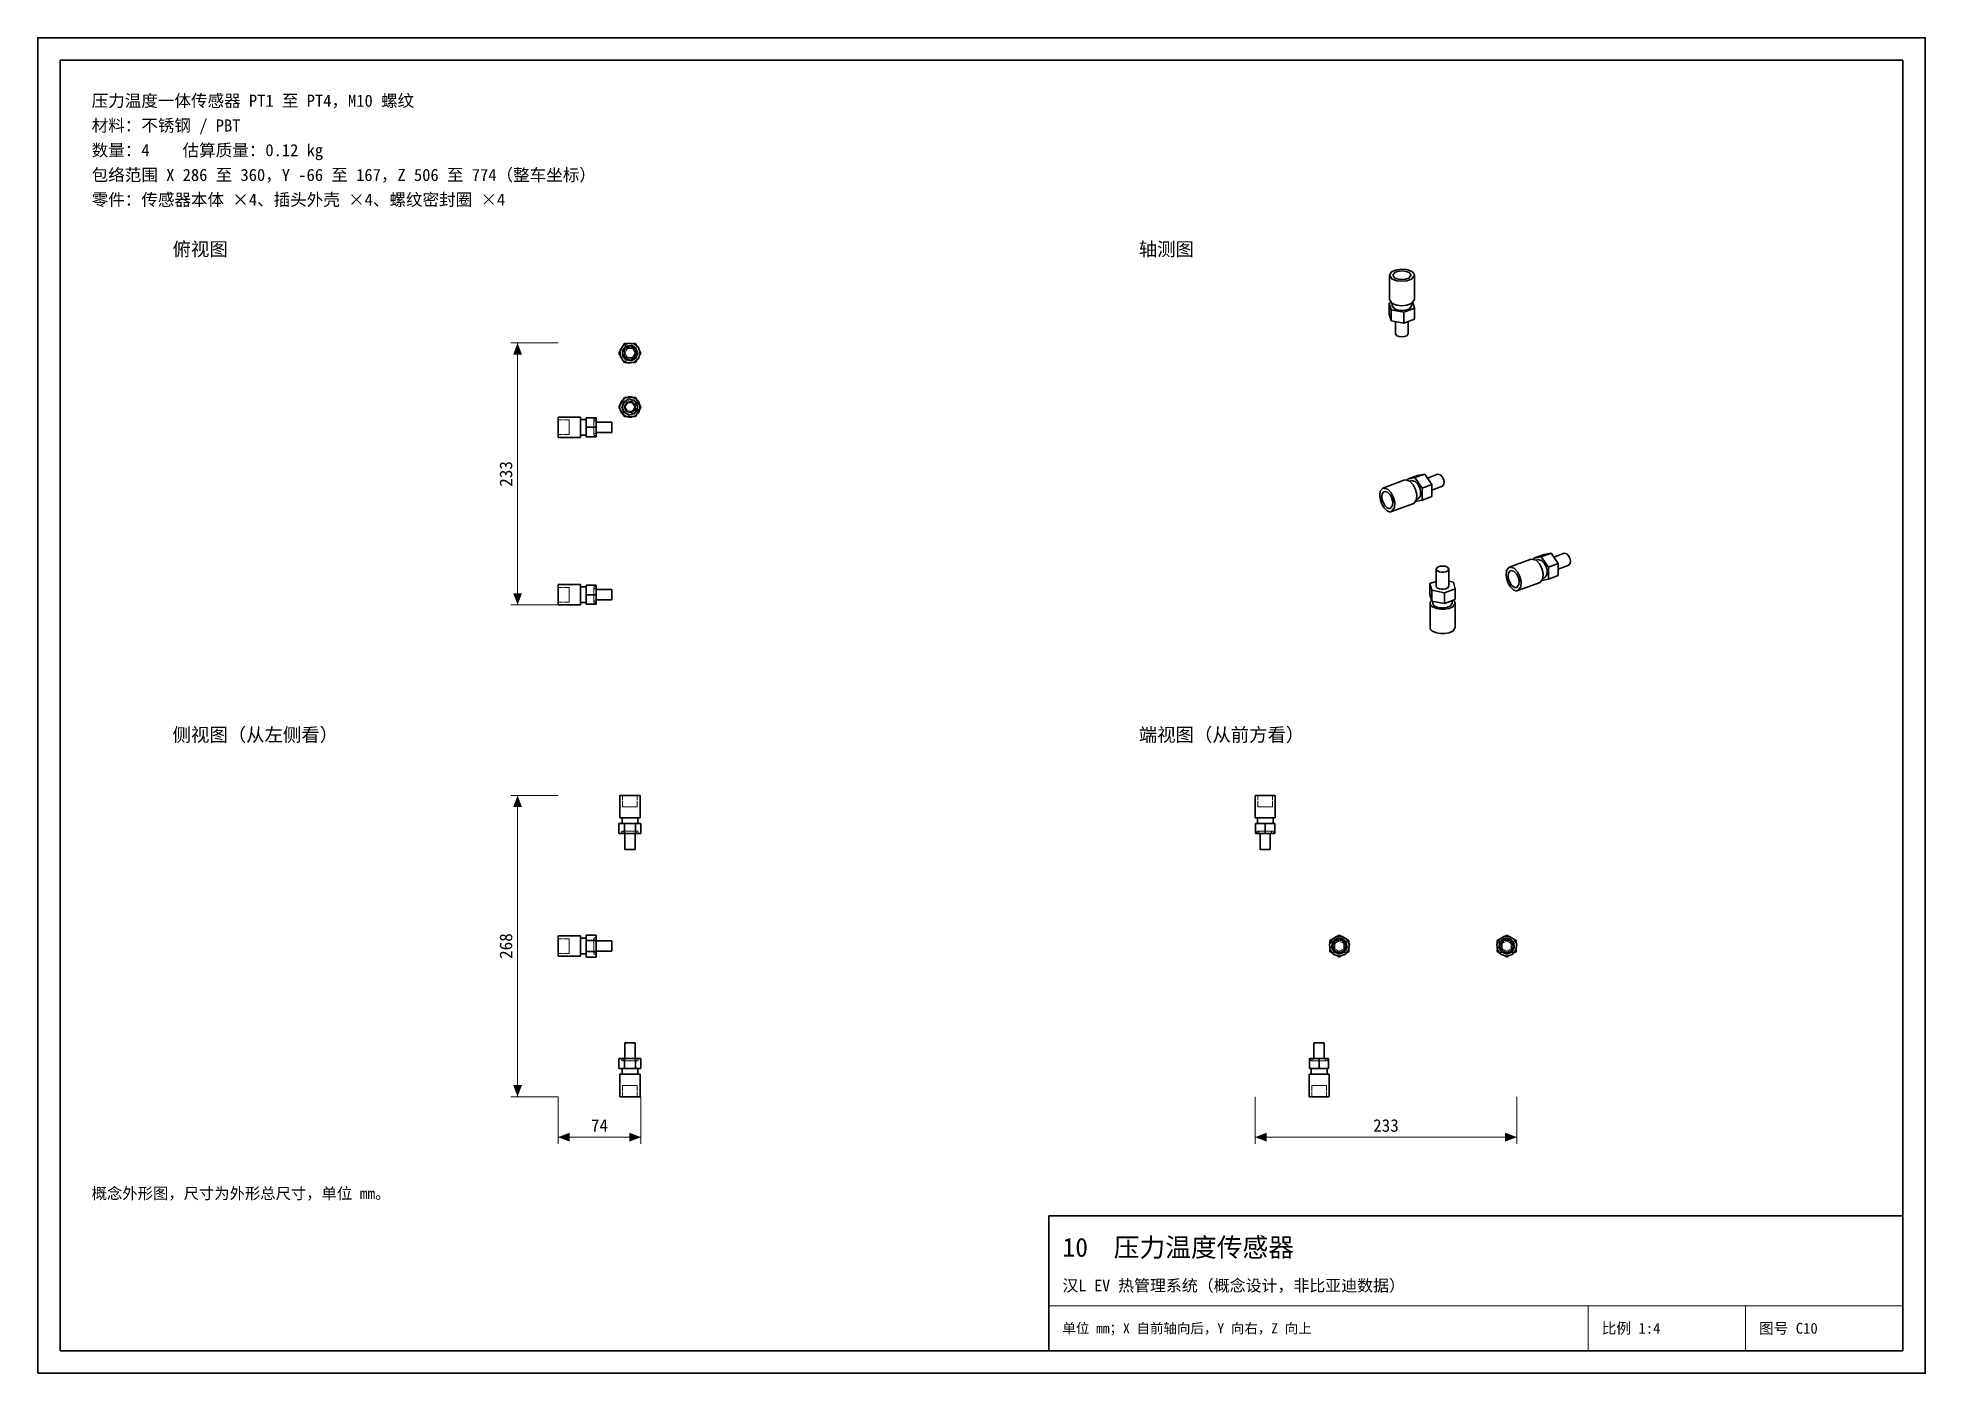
# Model space of a CAD drawing. Header units: millimetres. Extents: x 0 to 420, y 0 to 297.
import ezdxf
from ezdxf.enums import TextEntityAlignment as Align

# ---------------------------------------------------------------- set-up
doc = ezdxf.new("R2010")
doc.units = ezdxf.units.MM
doc.linetypes.add('DASHED', pattern=[1.524, 1.27, -0.254])
for name, color, linetype, lineweight, true_color in [('DIM', 7, 'Continuous', 18, 0x1e5aa0), ('FRAME', 7, 'Continuous', 35, 0x3c3c3c), ('HIDDEN', 7, 'DASHED', 13, 0x969696), ('OUTLINE', 7, 'Continuous', 35, 0x141414), ('TEXT', 7, 'Continuous', 18, 0x141414), ('THIN', 7, 'Continuous', 13, 0x6e6e6e)]:
    doc.layers.add(name, color=color, linetype=linetype, lineweight=lineweight, true_color=true_color)
doc.styles.add('ZH', font='simsun.ttc')

msp = doc.modelspace()

# ---------------------------------------------------------------- texts
at = {"layer": 'DIM', "style": 'ZH'}
for s, p in [('233', (104.17, 200)), ('268', (104.17, 95))]:
    msp.add_text(s, height=2.8, rotation=90, dxfattribs=at).set_placement(p, align=Align.MIDDLE_CENTER)
for s, p in [('74', (125, 55.1)), ('233', (300, 55.1))]:
    msp.add_text(s, height=2.8, dxfattribs=at).set_placement(p, align=Align.MIDDLE_CENTER)
at = {"layer": 'TEXT', "style": 'ZH'}
for s, height, p in [('压力温度一体传感器 PT1 至 PT4，M10 螺纹', 2.7, (12, 283)), ('材料：不锈钢 / PBT', 2.7, (12, 277.5)), ('数量：4    估算质量：0.12 kg', 2.7, (12, 272)), ('包络范围 X 286 至 360，Y -66 至 167，Z 506 至 774（整车坐标）', 2.7, (12, 266.5)), ('零件：传感器本体 ×4、插头外壳 ×4、螺纹密封圈 ×4', 2.7, (12, 261)), ('俯视图', 3, (30, 250)), ('轴测图', 3, (245, 250)), ('侧视图（从左侧看）', 3, (30, 142)), ('端视图（从前方看）', 3, (245, 142)), ('概念外形图，尺寸为外形总尺寸，单位 mm。', 2.5, (12, 40)), ('10  压力温度传感器', 4.2, (228, 28)), ('汉L EV 热管理系统（概念设计，非比亚迪数据）', 2.6, (228, 19.5)), ('单位 mm；X 自前轴向后，Y 向右，Z 向上', 2.2, (228, 10)), ('比例 1:4', 2.4, (348, 10)), ('图号 C10', 2.4, (383, 10))]:
    msp.add_text(s, height=height, dxfattribs=at).set_placement(p, align=Align.MIDDLE_LEFT)

# ---------------------------------------------------------------- hatches: boundary and pattern name
at = {"layer": 'DIM'}
for points in [[(106.77, 229.12), (105.79, 226.53), (107.76, 226.53)], [(106.77, 170.88), (107.76, 173.47), (105.79, 173.47)], [(106.77, 128.5), (105.79, 125.9), (107.76, 125.9)], [(106.77, 61.5), (107.76, 64.1), (105.79, 64.1)], [(115.77, 52.5), (118.37, 51.51), (118.37, 53.49)], [(134.23, 52.5), (131.63, 53.49), (131.63, 51.51)], [(270.88, 52.5), (273.48, 51.51), (273.48, 53.49)], [(329.12, 52.5), (326.52, 53.49), (326.52, 51.51)]]:
    msp.add_hatch(color=7, dxfattribs=at).paths.add_polyline_path(points)

# ---------------------------------------------------------------- linework, layer by layer
for points in [[(115.77, 229.12), (105.27, 229.12)], [(106.77, 170.88), (106.77, 229.12)], [(115.77, 170.88), (105.27, 170.88)], [(115.77, 128.5), (105.27, 128.5)], [(106.77, 61.5), (106.77, 128.5)], [(115.77, 61.5), (105.27, 61.5)], [(115.77, 61.5), (115.77, 51)], [(134.23, 61.5), (134.23, 51)], [(270.88, 61.5), (270.88, 51)], [(329.12, 61.5), (329.12, 51)], [(115.77, 52.5), (134.23, 52.5)], [(270.88, 52.5), (329.12, 52.5)]]:
    msp.add_lwpolyline(points, dxfattribs=at)
at = {"layer": 'FRAME'}
for points in [[(0, 0), (420, 0), (420, 297), (0, 297)], [(5, 5), (415, 5), (415, 292), (5, 292)], [(225, 5), (415, 5), (415, 35), (225, 35)]]:
    msp.add_lwpolyline(points, close=True, dxfattribs=at)
at = {"layer": 'HIDDEN'}
for points in [[(130.55, 229), (129.32, 226.88)], [(129.32, 226.88), (130.55, 224.75)], [(130.3, 228.58), (129.56, 227.3)], [(134.02, 226.88), (133.67, 228.09), (132.71, 228.92), (131.45, 229.1), (130.3, 228.58), (129.61, 227.51), (129.61, 226.24), (130.3, 225.17), (131.45, 224.65), (132.71, 224.83), (133.67, 225.66), (134.02, 226.88)], [(133.62, 226.88), (133.19, 228.06), (132.09, 228.7), (130.85, 228.48), (130.03, 227.51), (130.03, 226.24), (130.85, 225.27), (132.09, 225.05), (133.19, 225.69), (133.62, 226.88)], [(133.52, 226.88), (133.11, 228), (132.08, 228.6), (130.9, 228.39), (130.13, 227.47), (130.13, 226.28), (130.9, 225.36), (132.08, 225.15), (133.11, 225.75), (133.52, 226.88)], [(133.52, 226.88), (133.11, 228), (132.08, 228.6), (130.9, 228.39), (130.13, 227.47), (130.13, 226.28), (130.9, 225.36), (132.08, 225.15), (133.11, 225.75), (133.52, 226.88)], [(133.4, 226.88), (132.92, 228.02), (131.77, 228.5), (130.62, 228.02), (130.15, 226.88), (130.62, 225.73), (131.77, 225.25), (132.92, 225.73), (133.4, 226.88)], [(133, 229), (130.55, 229)], [(133.12, 226.88), (132.61, 225.82), (131.47, 225.56), (130.56, 226.29), (130.56, 227.46), (131.47, 228.19), (132.61, 227.93), (133.12, 226.88)], [(132.92, 226.88), (132.35, 227.87), (131.2, 227.87), (130.62, 226.88), (131.2, 225.88), (132.35, 225.88), (132.92, 226.88)], [(132.92, 226.88), (132.35, 227.87), (131.2, 227.87), (130.62, 226.88), (131.2, 225.88), (132.35, 225.88), (132.92, 226.88)], [(132.51, 229), (131.03, 229)], [(134.23, 226.88), (133, 229)], [(133, 224.75), (134.23, 226.88)], [(133.98, 227.3), (133.24, 228.58)], [(129.56, 226.45), (130.3, 225.17)], [(130.55, 224.75), (133, 224.75)], [(131.03, 224.75), (132.51, 224.75)], [(133.24, 225.17), (133.98, 226.45)], [(129.32, 214.88), (130.55, 217)], [(130.55, 212.75), (129.32, 214.88)], [(129.52, 214.88), (129.88, 216.09), (130.84, 216.92), (132.09, 217.1), (133.25, 216.58), (133.93, 215.51), (133.93, 214.24), (133.25, 213.17), (132.09, 212.65), (130.84, 212.83), (129.88, 213.66), (129.52, 214.88)], [(129.52, 214.88), (129.52, 214.95), (129.53, 215.02), (129.53, 215.09), (129.54, 215.16), (129.55, 215.23), (129.56, 215.3)], [(129.56, 214.45), (129.55, 214.52), (129.54, 214.59), (129.53, 214.66), (129.53, 214.73), (129.52, 214.8), (129.52, 214.88)], [(129.92, 214.88), (130.36, 216.06), (131.45, 216.7), (132.7, 216.48), (133.51, 215.51), (133.51, 214.24), (132.7, 213.27), (131.45, 213.05), (130.36, 213.69), (129.92, 214.88)], [(130.02, 214.88), (130.43, 216), (131.47, 216.6), (132.65, 216.39), (133.42, 215.47), (133.42, 214.28), (132.65, 213.36), (131.47, 213.15), (130.43, 213.75), (130.02, 214.88)], [(130.02, 214.88), (130.43, 216), (131.47, 216.6), (132.65, 216.39), (133.42, 215.47), (133.42, 214.28), (132.65, 213.36), (131.47, 213.15), (130.43, 213.75), (130.02, 214.88)], [(130.15, 214.88), (130.62, 216.02), (131.77, 216.5), (132.92, 216.02), (133.4, 214.88), (132.92, 213.73), (131.77, 213.25), (130.62, 213.73), (130.15, 214.88)], [(130.15, 214.88), (130.62, 216.02), (131.77, 216.5), (132.92, 216.02), (133.4, 214.88), (132.92, 213.73), (131.77, 213.25), (130.62, 213.73), (130.15, 214.88)], [(130.3, 216.58), (130.41, 216.67), (130.53, 216.75), (130.65, 216.82), (130.77, 216.89), (130.9, 216.95), (131.03, 217)], [(130.42, 214.88), (130.93, 213.82), (132.07, 213.56), (132.99, 214.29), (132.99, 215.46), (132.07, 216.19), (130.93, 215.93), (130.42, 214.88)], [(130.55, 217), (133, 217)], [(130.62, 214.88), (131.2, 215.87), (132.35, 215.87), (132.92, 214.88), (132.35, 213.88), (131.2, 213.88), (130.62, 214.88)], [(132.51, 217), (132.64, 216.95), (132.77, 216.89), (132.9, 216.82), (133.02, 216.75), (133.13, 216.67), (133.24, 216.58)], [(133, 217), (134.23, 214.88)], [(134.23, 214.88), (133, 212.75)], [(133.98, 215.3), (134.01, 215.16), (134.02, 215.02), (134.02, 214.88), (134.02, 214.73), (134.01, 214.59), (133.98, 214.45)], [(115.77, 212.62), (115.77, 212.25), (115.77, 211.88), (115.77, 211.5), (115.77, 211.12), (115.77, 210.75), (115.77, 210.37)], [(115.77, 208.75), (115.77, 209.29), (115.77, 209.83), (115.77, 210.37), (115.77, 210.92), (115.77, 211.46), (115.77, 212)], [(115.77, 212), (115.77, 211.73), (115.77, 211.46), (115.77, 211.19), (115.77, 210.92), (115.77, 210.65), (115.77, 210.37)], [(118.27, 212), (115.77, 212)], [(115.77, 210.37), (115.77, 210), (115.77, 209.62), (115.77, 209.25), (115.77, 208.88), (115.77, 208.5), (115.77, 208.12)], [(115.77, 210.37), (115.77, 210.1), (115.77, 209.83), (115.77, 209.56), (115.77, 209.29), (115.77, 209.02), (115.77, 208.75)], [(118.27, 208.75), (118.27, 209.29), (118.27, 209.83), (118.27, 210.37), (118.27, 210.92), (118.27, 211.46), (118.27, 212)], [(118.27, 212), (118.27, 211.73), (118.27, 211.46), (118.27, 211.19), (118.27, 210.92), (118.27, 210.65), (118.27, 210.37)], [(118.27, 210.37), (118.27, 210.1), (118.27, 209.83), (118.27, 209.56), (118.27, 209.29), (118.27, 209.02), (118.27, 208.75)], [(120.77, 212.62), (120.77, 212.25), (120.77, 211.88), (120.77, 211.5), (120.77, 211.12), (120.77, 210.75), (120.77, 210.37)], [(120.77, 208.62), (120.77, 209.21), (120.77, 209.79), (120.77, 210.37), (120.77, 210.96), (120.77, 211.54), (120.77, 212.12)], [(120.77, 212.12), (120.77, 211.83), (120.77, 211.54), (120.77, 211.25), (120.77, 210.96), (120.77, 210.67), (120.77, 210.37)], [(120.77, 210.37), (120.77, 210.08), (120.77, 209.79), (120.77, 209.5), (120.77, 209.21), (120.77, 208.92), (120.77, 208.62)], [(120.77, 210.37), (120.77, 210), (120.77, 209.62), (120.77, 209.25), (120.77, 208.88), (120.77, 208.5), (120.77, 208.12)], [(124.27, 212.5), (122.02, 212.5)], [(122.02, 212.5), (122.02, 210.37)], [(122.02, 208.62), (122.02, 209.21), (122.02, 209.79), (122.02, 210.37), (122.02, 210.96), (122.02, 211.54), (122.02, 212.12)], [(122.02, 212.12), (122.02, 211.83), (122.02, 211.54), (122.02, 211.25), (122.02, 210.96), (122.02, 210.67), (122.02, 210.37)], [(124.27, 210.37), (122.02, 210.37)], [(122.02, 210.37), (122.02, 208.25)], [(122.02, 210.37), (122.02, 210.08), (122.02, 209.79), (122.02, 209.5), (122.02, 209.21), (122.02, 208.92), (122.02, 208.62)], [(123.97, 212.22), (123.91, 212.22), (123.85, 212.19), (123.8, 212.15), (123.76, 212.1), (123.73, 212.04), (123.72, 211.97)], [(123.72, 210.37), (123.72, 210.64), (123.72, 210.91), (123.72, 211.18), (123.72, 211.44), (123.72, 211.71), (123.72, 211.97)], [(123.72, 211.97), (123.72, 211.44), (123.72, 210.91), (123.72, 210.37), (123.72, 209.84), (123.72, 209.31), (123.72, 208.77)], [(124.22, 211.97), (124.19, 211.85), (124.1, 211.76), (123.97, 211.72), (123.85, 211.76), (123.76, 211.85), (123.72, 211.97)], [(123.72, 210.37), (123.72, 210.11), (123.72, 209.84), (123.72, 209.57), (123.72, 209.31), (123.72, 209.04), (123.72, 208.77)], [(123.97, 212.22), (124.04, 212.22), (124.1, 212.19), (124.15, 212.15), (124.19, 212.1), (124.21, 212.04), (124.22, 211.97)], [(124.22, 210.37), (124.22, 210.64), (124.22, 210.91), (124.22, 211.18), (124.22, 211.44), (124.22, 211.71), (124.22, 211.97)], [(124.22, 208.77), (124.22, 209.31), (124.22, 209.84), (124.22, 210.37), (124.22, 210.91), (124.22, 211.44), (124.22, 211.97)], [(124.22, 208.77), (124.22, 209.04), (124.22, 209.31), (124.22, 209.57), (124.22, 209.84), (124.22, 210.11), (124.22, 210.37)], [(124.27, 212.5), (124.27, 210.37)], [(124.27, 209.22), (124.27, 209.61), (124.27, 209.99), (124.27, 210.37), (124.27, 210.76), (124.27, 211.14), (124.27, 211.53)], [(124.27, 211.53), (124.27, 211.33), (124.27, 211.14), (124.27, 210.95), (124.27, 210.76), (124.27, 210.57), (124.27, 210.37)], [(124.27, 210.37), (124.27, 208.25)], [(124.27, 210.37), (124.27, 210.18), (124.27, 209.99), (124.27, 209.8), (124.27, 209.61), (124.27, 209.42), (124.27, 209.22)], [(127.77, 211.53), (127.77, 211.33), (127.77, 211.14), (127.77, 210.95), (127.77, 210.76), (127.77, 210.57), (127.77, 210.37)], [(127.77, 210.37), (127.77, 210.18), (127.77, 209.99), (127.77, 209.8), (127.77, 209.61), (127.77, 209.42), (127.77, 209.22)], [(131.03, 212.75), (130.9, 212.8), (130.77, 212.86), (130.65, 212.93), (130.53, 213), (130.41, 213.08), (130.3, 213.17)], [(133, 212.75), (130.55, 212.75)], [(133.24, 213.17), (133.13, 213.08), (133.02, 213), (132.9, 212.93), (132.77, 212.86), (132.64, 212.8), (132.51, 212.75)], [(118.27, 208.75), (115.77, 208.75)], [(124.27, 208.25), (122.02, 208.25)], [(123.72, 208.77), (123.76, 208.9), (123.85, 208.99), (123.97, 209.02), (124.1, 208.99), (124.19, 208.9), (124.22, 208.77)], [(123.72, 208.77), (123.73, 208.71), (123.76, 208.65), (123.8, 208.6), (123.85, 208.56), (123.91, 208.53), (123.97, 208.53)], [(123.97, 208.53), (124.04, 208.53), (124.1, 208.56), (124.15, 208.6), (124.19, 208.65), (124.21, 208.71), (124.22, 208.77)], [(115.77, 175.38), (115.77, 175), (115.77, 174.62), (115.77, 174.25), (115.77, 173.88), (115.77, 173.5), (115.77, 173.12)], [(115.77, 171.5), (115.77, 172.04), (115.77, 172.58), (115.77, 173.12), (115.77, 173.67), (115.77, 174.21), (115.77, 174.75)], [(115.77, 174.75), (115.77, 174.48), (115.77, 174.21), (115.77, 173.94), (115.77, 173.67), (115.77, 173.4), (115.77, 173.12)], [(118.27, 174.75), (115.77, 174.75)], [(115.77, 173.12), (115.77, 172.75), (115.77, 172.38), (115.77, 172), (115.77, 171.62), (115.77, 171.25), (115.77, 170.88)], [(115.77, 173.12), (115.77, 172.85), (115.77, 172.58), (115.77, 172.31), (115.77, 172.04), (115.77, 171.77), (115.77, 171.5)], [(118.27, 171.5), (118.27, 172.04), (118.27, 172.58), (118.27, 173.12), (118.27, 173.67), (118.27, 174.21), (118.27, 174.75)], [(118.27, 174.75), (118.27, 174.48), (118.27, 174.21), (118.27, 173.94), (118.27, 173.67), (118.27, 173.4), (118.27, 173.12)], [(118.27, 173.12), (118.27, 172.85), (118.27, 172.58), (118.27, 172.31), (118.27, 172.04), (118.27, 171.77), (118.27, 171.5)], [(120.77, 175.38), (120.77, 175), (120.77, 174.62), (120.77, 174.25), (120.77, 173.88), (120.77, 173.5), (120.77, 173.12)], [(120.77, 171.38), (120.77, 171.96), (120.77, 172.54), (120.77, 173.12), (120.77, 173.71), (120.77, 174.29), (120.77, 174.88)], [(120.77, 174.88), (120.77, 174.58), (120.77, 174.29), (120.77, 174), (120.77, 173.71), (120.77, 173.42), (120.77, 173.12)], [(120.77, 173.12), (120.77, 172.83), (120.77, 172.54), (120.77, 172.25), (120.77, 171.96), (120.77, 171.67), (120.77, 171.38)], [(120.77, 173.12), (120.77, 172.75), (120.77, 172.38), (120.77, 172), (120.77, 171.62), (120.77, 171.25), (120.77, 170.88)], [(124.27, 175.25), (122.02, 175.25)], [(122.02, 175.25), (122.02, 173.12)], [(122.02, 171.38), (122.02, 171.96), (122.02, 172.54), (122.02, 173.12), (122.02, 173.71), (122.02, 174.29), (122.02, 174.88)], [(122.02, 174.88), (122.02, 174.58), (122.02, 174.29), (122.02, 174), (122.02, 173.71), (122.02, 173.42), (122.02, 173.12)], [(124.27, 173.12), (122.02, 173.12)], [(122.02, 173.12), (122.02, 171)], [(122.02, 173.12), (122.02, 172.83), (122.02, 172.54), (122.02, 172.25), (122.02, 171.96), (122.02, 171.67), (122.02, 171.38)], [(123.97, 174.97), (123.91, 174.97), (123.85, 174.94), (123.8, 174.9), (123.76, 174.85), (123.73, 174.79), (123.72, 174.72)], [(123.72, 173.12), (123.72, 173.39), (123.72, 173.66), (123.72, 173.93), (123.72, 174.19), (123.72, 174.46), (123.72, 174.72)], [(123.72, 174.72), (123.72, 174.19), (123.72, 173.66), (123.72, 173.12), (123.72, 172.59), (123.72, 172.06), (123.72, 171.52)], [(124.22, 174.72), (124.19, 174.6), (124.1, 174.51), (123.97, 174.47), (123.85, 174.51), (123.76, 174.6), (123.72, 174.72)], [(123.72, 173.12), (123.72, 172.86), (123.72, 172.59), (123.72, 172.32), (123.72, 172.06), (123.72, 171.79), (123.72, 171.52)], [(123.97, 174.97), (124.04, 174.97), (124.1, 174.94), (124.15, 174.9), (124.19, 174.85), (124.21, 174.79), (124.22, 174.72)], [(124.22, 173.12), (124.22, 173.39), (124.22, 173.66), (124.22, 173.93), (124.22, 174.19), (124.22, 174.46), (124.22, 174.72)], [(124.22, 171.52), (124.22, 172.06), (124.22, 172.59), (124.22, 173.12), (124.22, 173.66), (124.22, 174.19), (124.22, 174.72)], [(124.22, 171.52), (124.22, 171.79), (124.22, 172.06), (124.22, 172.32), (124.22, 172.59), (124.22, 172.86), (124.22, 173.12)], [(124.27, 175.25), (124.27, 173.12)], [(124.27, 171.97), (124.27, 172.36), (124.27, 172.74), (124.27, 173.12), (124.27, 173.51), (124.27, 173.89), (124.27, 174.28)], [(124.27, 174.28), (124.27, 174.08), (124.27, 173.89), (124.27, 173.7), (124.27, 173.51), (124.27, 173.32), (124.27, 173.12)], [(124.27, 173.12), (124.27, 171)], [(124.27, 173.12), (124.27, 172.93), (124.27, 172.74), (124.27, 172.55), (124.27, 172.36), (124.27, 172.17), (124.27, 171.97)], [(127.77, 174.28), (127.77, 174.08), (127.77, 173.89), (127.77, 173.7), (127.77, 173.51), (127.77, 173.32), (127.77, 173.12)], [(127.77, 173.12), (127.77, 172.93), (127.77, 172.74), (127.77, 172.55), (127.77, 172.36), (127.77, 172.17), (127.77, 171.97)], [(118.27, 171.5), (115.77, 171.5)], [(124.27, 171), (122.02, 171)], [(123.72, 171.52), (123.76, 171.65), (123.85, 171.74), (123.97, 171.77), (124.1, 171.74), (124.19, 171.65), (124.22, 171.52)], [(123.72, 171.52), (123.73, 171.46), (123.76, 171.4), (123.8, 171.35), (123.85, 171.31), (123.91, 171.28), (123.97, 171.28)], [(123.97, 171.28), (124.04, 171.28), (124.1, 171.31), (124.15, 171.35), (124.19, 171.4), (124.21, 171.46), (124.22, 171.52)], [(134.02, 128.5), (133.27, 128.5), (132.52, 128.5), (131.77, 128.5), (131.02, 128.5), (130.27, 128.5), (129.52, 128.5)], [(133.4, 128.5), (132.86, 128.5), (132.31, 128.5), (131.77, 128.5), (131.23, 128.5), (130.69, 128.5), (130.15, 128.5)], [(130.15, 128.5), (130.69, 128.5), (131.23, 128.5), (131.77, 128.5), (132.31, 128.5), (132.86, 128.5), (133.4, 128.5)], [(130.15, 126), (130.15, 128.5)], [(133.4, 126), (132.86, 126), (132.31, 126), (131.77, 126), (131.23, 126), (130.69, 126), (130.15, 126)], [(130.15, 126), (130.69, 126), (131.23, 126), (131.77, 126), (132.31, 126), (132.86, 126), (133.4, 126)], [(133.4, 126), (133.4, 128.5)], [(273.12, 128.5), (272.75, 128.5), (272.38, 128.5), (272, 128.5), (271.62, 128.5), (271.25, 128.5), (270.88, 128.5)], [(273.12, 128.5), (272.85, 128.5), (272.58, 128.5), (272.31, 128.5), (272.04, 128.5), (271.77, 128.5), (271.5, 128.5)], [(271.5, 128.5), (272.04, 128.5), (272.58, 128.5), (273.12, 128.5), (273.67, 128.5), (274.21, 128.5), (274.75, 128.5)], [(271.5, 126), (271.5, 128.5)], [(273.12, 126), (272.85, 126), (272.58, 126), (272.31, 126), (272.04, 126), (271.77, 126), (271.5, 126)], [(271.5, 126), (272.04, 126), (272.58, 126), (273.12, 126), (273.67, 126), (274.21, 126), (274.75, 126)], [(275.38, 128.5), (275, 128.5), (274.62, 128.5), (274.25, 128.5), (273.88, 128.5), (273.5, 128.5), (273.12, 128.5)], [(274.75, 128.5), (274.48, 128.5), (274.21, 128.5), (273.94, 128.5), (273.67, 128.5), (273.4, 128.5), (273.12, 128.5)], [(274.75, 126), (274.48, 126), (274.21, 126), (273.94, 126), (273.67, 126), (273.4, 126), (273.12, 126)], [(274.75, 126), (274.75, 128.5)], [(130.55, 122.25), (129.32, 122.25)], [(134.02, 123.5), (133.27, 123.5), (132.52, 123.5), (131.77, 123.5), (131.02, 123.5), (130.27, 123.5), (129.52, 123.5)], [(133.52, 123.5), (132.94, 123.5), (132.36, 123.5), (131.77, 123.5), (131.19, 123.5), (130.61, 123.5), (130.02, 123.5)], [(130.02, 123.5), (130.61, 123.5), (131.19, 123.5), (131.77, 123.5), (132.36, 123.5), (132.94, 123.5), (133.52, 123.5)], [(133.52, 122.25), (132.94, 122.25), (132.36, 122.25), (131.77, 122.25), (131.19, 122.25), (130.61, 122.25), (130.02, 122.25)], [(130.02, 122.25), (130.61, 122.25), (131.19, 122.25), (131.77, 122.25), (132.36, 122.25), (132.94, 122.25), (133.52, 122.25)], [(130.55, 120), (130.55, 122.25)], [(133, 122.25), (130.55, 122.25)], [(133, 120), (133, 122.25)], [(134.23, 122.25), (133, 122.25)], [(273.12, 123.5), (272.75, 123.5), (272.38, 123.5), (272, 123.5), (271.62, 123.5), (271.25, 123.5), (270.88, 123.5)], [(271, 120), (271, 122.25)], [(273.12, 122.25), (271, 122.25)], [(273.12, 123.5), (272.83, 123.5), (272.54, 123.5), (272.25, 123.5), (271.96, 123.5), (271.67, 123.5), (271.38, 123.5)], [(271.38, 123.5), (271.96, 123.5), (272.54, 123.5), (273.12, 123.5), (273.71, 123.5), (274.29, 123.5), (274.88, 123.5)], [(273.12, 122.25), (272.83, 122.25), (272.54, 122.25), (272.25, 122.25), (271.96, 122.25), (271.67, 122.25), (271.38, 122.25)], [(271.38, 122.25), (271.96, 122.25), (272.54, 122.25), (273.12, 122.25), (273.71, 122.25), (274.29, 122.25), (274.88, 122.25)], [(274.88, 123.5), (274.58, 123.5), (274.29, 123.5), (274, 123.5), (273.71, 123.5), (273.42, 123.5), (273.12, 123.5)], [(275.38, 123.5), (275, 123.5), (274.62, 123.5), (274.25, 123.5), (273.88, 123.5), (273.5, 123.5), (273.12, 123.5)], [(273.12, 120), (273.12, 122.25)], [(275.25, 122.25), (273.12, 122.25)], [(274.88, 122.25), (274.58, 122.25), (274.29, 122.25), (274, 122.25), (273.71, 122.25), (273.42, 122.25), (273.12, 122.25)], [(275.25, 120), (275.25, 122.25)], [(130.55, 120), (129.32, 120)], [(130.17, 120.55), (130.11, 120.54), (130.05, 120.52), (130, 120.48), (129.96, 120.42), (129.93, 120.36), (129.92, 120.3)], [(129.92, 120.3), (129.93, 120.24), (129.96, 120.17), (130, 120.12), (130.05, 120.08), (130.11, 120.06), (130.17, 120.05)], [(133.37, 120.55), (132.84, 120.55), (132.31, 120.55), (131.77, 120.55), (131.24, 120.55), (130.71, 120.55), (130.17, 120.55)], [(133.37, 120.55), (132.84, 120.55), (132.31, 120.55), (131.77, 120.55), (131.24, 120.55), (130.71, 120.55), (130.17, 120.55)], [(130.17, 120.55), (130.3, 120.52), (130.39, 120.42), (130.42, 120.3), (130.39, 120.17), (130.3, 120.08), (130.17, 120.05)], [(130.17, 120.05), (130.71, 120.05), (131.24, 120.05), (131.77, 120.05), (132.31, 120.05), (132.84, 120.05), (133.37, 120.05)], [(130.17, 120.05), (130.71, 120.05), (131.24, 120.05), (131.77, 120.05), (132.31, 120.05), (132.84, 120.05), (133.37, 120.05)], [(133, 120), (130.55, 120)], [(132.92, 120), (132.54, 120), (132.16, 120), (131.77, 120), (131.39, 120), (131.01, 120), (130.62, 120)], [(130.62, 120), (131.01, 120), (131.39, 120), (131.77, 120), (132.16, 120), (132.54, 120), (132.92, 120)], [(134.23, 120), (133, 120)], [(133.62, 120.3), (133.5, 120.52), (133.25, 120.52), (133.12, 120.3), (133.25, 120.08), (133.5, 120.08), (133.62, 120.3)], [(273.12, 120), (271, 120)], [(271.52, 120.55), (271.46, 120.54), (271.4, 120.52), (271.35, 120.48), (271.31, 120.42), (271.28, 120.36), (271.27, 120.3)], [(271.27, 120.3), (271.28, 120.24), (271.31, 120.17), (271.35, 120.12), (271.4, 120.08), (271.46, 120.06), (271.52, 120.05)], [(273.12, 120.55), (272.86, 120.55), (272.59, 120.55), (272.32, 120.55), (272.06, 120.55), (271.79, 120.55), (271.52, 120.55)], [(274.73, 120.55), (274.19, 120.55), (273.66, 120.55), (273.12, 120.55), (272.59, 120.55), (272.06, 120.55), (271.52, 120.55)], [(271.52, 120.55), (271.65, 120.52), (271.74, 120.42), (271.77, 120.3), (271.74, 120.17), (271.65, 120.08), (271.52, 120.05)], [(271.52, 120.05), (271.79, 120.05), (272.06, 120.05), (272.32, 120.05), (272.59, 120.05), (272.86, 120.05), (273.12, 120.05)], [(271.52, 120.05), (272.06, 120.05), (272.59, 120.05), (273.12, 120.05), (273.66, 120.05), (274.19, 120.05), (274.73, 120.05)], [(273.12, 120), (272.93, 120), (272.74, 120), (272.55, 120), (272.36, 120), (272.17, 120), (271.98, 120)], [(271.98, 120), (272.36, 120), (272.74, 120), (273.12, 120), (273.51, 120), (273.89, 120), (274.27, 120)], [(273.12, 120.55), (273.39, 120.55), (273.66, 120.55), (273.93, 120.55), (274.19, 120.55), (274.46, 120.55), (274.73, 120.55)], [(273.12, 120.05), (273.39, 120.05), (273.66, 120.05), (273.93, 120.05), (274.19, 120.05), (274.46, 120.05), (274.73, 120.05)], [(275.25, 120), (273.12, 120)], [(274.27, 120), (274.08, 120), (273.89, 120), (273.7, 120), (273.51, 120), (273.32, 120), (273.12, 120)], [(274.73, 120.05), (274.6, 120.08), (274.51, 120.17), (274.47, 120.3), (274.51, 120.42), (274.6, 120.52), (274.73, 120.55)], [(274.98, 120.3), (274.97, 120.36), (274.94, 120.42), (274.9, 120.48), (274.85, 120.52), (274.79, 120.54), (274.73, 120.55)], [(274.98, 120.3), (274.97, 120.24), (274.94, 120.17), (274.9, 120.12), (274.85, 120.08), (274.79, 120.06), (274.73, 120.05)], [(132.92, 116.5), (132.54, 116.5), (132.16, 116.5), (131.77, 116.5), (131.39, 116.5), (131.01, 116.5), (130.62, 116.5)], [(273.12, 116.5), (272.93, 116.5), (272.74, 116.5), (272.55, 116.5), (272.36, 116.5), (272.17, 116.5), (271.98, 116.5)], [(274.27, 116.5), (274.08, 116.5), (273.89, 116.5), (273.7, 116.5), (273.51, 116.5), (273.32, 116.5), (273.12, 116.5)], [(115.77, 97.25), (115.77, 96.5), (115.77, 95.75), (115.77, 95), (115.77, 94.25), (115.77, 93.5), (115.77, 92.75)], [(115.77, 92.75), (115.77, 93.5), (115.77, 94.25), (115.77, 95), (115.77, 95.75), (115.77, 96.5), (115.77, 97.25)], [(115.77, 97.25), (115.77, 96.5), (115.77, 95.75), (115.77, 95), (115.77, 94.25), (115.77, 93.5), (115.77, 92.75)], [(120.77, 97.25), (115.77, 97.25)], [(115.77, 93.38), (115.77, 93.92), (115.77, 94.46), (115.77, 95), (115.77, 95.54), (115.77, 96.08), (115.77, 96.62)], [(115.77, 96.62), (115.77, 96.08), (115.77, 95.54), (115.77, 95), (115.77, 94.46), (115.77, 93.92), (115.77, 93.38)], [(115.77, 93.38), (115.77, 93.92), (115.77, 94.46), (115.77, 95), (115.77, 95.54), (115.77, 96.08), (115.77, 96.62)], [(115.77, 96.62), (115.77, 96.08), (115.77, 95.54), (115.77, 95), (115.77, 94.46), (115.77, 93.92), (115.77, 93.38)], [(118.27, 96.62), (115.77, 96.62)], [(118.27, 96.62), (115.77, 96.62)], [(118.27, 93.38), (118.27, 93.92), (118.27, 94.46), (118.27, 95), (118.27, 95.54), (118.27, 96.08), (118.27, 96.62)], [(118.27, 96.62), (118.27, 96.08), (118.27, 95.54), (118.27, 95), (118.27, 94.46), (118.27, 93.92), (118.27, 93.38)], [(118.27, 93.38), (118.27, 93.92), (118.27, 94.46), (118.27, 95), (118.27, 95.54), (118.27, 96.08), (118.27, 96.62)], [(118.27, 96.62), (118.27, 96.08), (118.27, 95.54), (118.27, 95), (118.27, 94.46), (118.27, 93.92), (118.27, 93.38)], [(120.77, 97.25), (120.77, 96.5), (120.77, 95.75), (120.77, 95), (120.77, 94.25), (120.77, 93.5), (120.77, 92.75)], [(120.77, 92.75), (120.77, 93.5), (120.77, 94.25), (120.77, 95), (120.77, 95.75), (120.77, 96.5), (120.77, 97.25)], [(120.77, 97.25), (120.77, 96.5), (120.77, 95.75), (120.77, 95), (120.77, 94.25), (120.77, 93.5), (120.77, 92.75)], [(120.77, 93.25), (120.77, 93.83), (120.77, 94.42), (120.77, 95), (120.77, 95.58), (120.77, 96.17), (120.77, 96.75)], [(120.77, 96.75), (120.77, 96.17), (120.77, 95.58), (120.77, 95), (120.77, 94.42), (120.77, 93.83), (120.77, 93.25)], [(120.77, 93.25), (120.77, 93.83), (120.77, 94.42), (120.77, 95), (120.77, 95.58), (120.77, 96.17), (120.77, 96.75)], [(120.77, 96.75), (120.77, 96.17), (120.77, 95.58), (120.77, 95), (120.77, 94.42), (120.77, 93.83), (120.77, 93.25)], [(122.02, 96.75), (120.77, 96.75)], [(122.02, 97.45), (122.02, 96.23)], [(122.02, 96.23), (122.02, 97.45)], [(122.02, 97.45), (122.02, 96.23)], [(124.27, 97.45), (122.02, 97.45)], [(122.02, 93.25), (122.02, 93.83), (122.02, 94.42), (122.02, 95), (122.02, 95.58), (122.02, 96.17), (122.02, 96.75)], [(122.02, 96.75), (122.02, 96.17), (122.02, 95.58), (122.02, 95), (122.02, 94.42), (122.02, 93.83), (122.02, 93.25)], [(122.02, 93.25), (122.02, 93.83), (122.02, 94.42), (122.02, 95), (122.02, 95.58), (122.02, 96.17), (122.02, 96.75)], [(122.02, 96.75), (122.02, 96.17), (122.02, 95.58), (122.02, 95), (122.02, 94.42), (122.02, 93.83), (122.02, 93.25)], [(123.97, 96.85), (123.91, 96.84), (123.85, 96.82), (123.8, 96.78), (123.76, 96.72), (123.73, 96.66), (123.72, 96.6)], [(123.97, 96.85), (123.91, 96.84), (123.85, 96.82), (123.8, 96.78), (123.76, 96.72), (123.73, 96.66), (123.72, 96.6)], [(123.72, 96.6), (123.72, 96.07), (123.72, 95.53), (123.72, 95), (123.72, 94.47), (123.72, 93.93), (123.72, 93.4)], [(123.72, 96.6), (123.72, 96.07), (123.72, 95.53), (123.72, 95), (123.72, 94.47), (123.72, 93.93), (123.72, 93.4)], [(124.22, 96.6), (124.19, 96.47), (124.1, 96.38), (123.97, 96.35), (123.85, 96.38), (123.76, 96.47), (123.72, 96.6)], [(123.72, 96.6), (123.72, 96.07), (123.72, 95.53), (123.72, 95), (123.72, 94.47), (123.72, 93.93), (123.72, 93.4)], [(123.72, 96.6), (123.72, 96.07), (123.72, 95.53), (123.72, 95), (123.72, 94.47), (123.72, 93.93), (123.72, 93.4)], [(124.22, 96.6), (124.19, 96.47), (124.1, 96.38), (123.97, 96.35), (123.85, 96.38), (123.76, 96.47), (123.72, 96.6)], [(123.97, 96.85), (124.04, 96.84), (124.1, 96.82), (124.15, 96.78), (124.19, 96.72), (124.21, 96.66), (124.22, 96.6)], [(123.97, 96.85), (124.04, 96.84), (124.1, 96.82), (124.15, 96.78), (124.19, 96.72), (124.21, 96.66), (124.22, 96.6)], [(124.27, 97.45), (124.27, 96.23)], [(124.27, 96.23), (124.27, 97.45)], [(124.27, 97.45), (124.27, 96.23)], [(289.62, 92.75), (290.84, 93.11), (291.67, 94.07), (291.85, 95.32), (291.33, 96.47), (290.26, 97.16), (288.99, 97.16), (287.92, 96.47), (287.4, 95.32), (287.58, 94.07), (288.41, 93.11), (289.62, 92.75)], [(289.62, 97.45), (287.5, 96.23)], [(289.62, 93.15), (290.81, 93.58), (291.45, 94.68), (291.23, 95.92), (290.26, 96.74), (288.99, 96.74), (288.02, 95.92), (287.8, 94.68), (288.44, 93.58), (289.62, 93.15)], [(289.62, 93.25), (290.75, 93.66), (291.35, 94.7), (291.14, 95.88), (290.22, 96.64), (289.03, 96.64), (288.11, 95.88), (287.9, 94.7), (288.5, 93.66), (289.62, 93.25)], [(289.62, 93.25), (290.75, 93.66), (291.35, 94.7), (291.14, 95.88), (290.22, 96.64), (289.03, 96.64), (288.11, 95.88), (287.9, 94.7), (288.5, 93.66), (289.62, 93.25)], [(289.2, 97.21), (287.92, 96.47)], [(289.62, 93.38), (290.77, 93.85), (291.25, 95), (290.77, 96.15), (289.62, 96.62), (288.48, 96.15), (288, 95), (288.48, 93.85), (289.62, 93.38)], [(291.75, 96.23), (289.62, 97.45)], [(291.33, 96.47), (290.05, 97.21)], [(326.88, 92.75), (328.09, 93.11), (328.92, 94.07), (329.1, 95.32), (328.58, 96.47), (327.51, 97.16), (326.24, 97.16), (325.17, 96.47), (324.65, 95.32), (324.83, 94.07), (325.66, 93.11), (326.88, 92.75)], [(326.88, 97.45), (324.75, 96.23)], [(326.88, 93.15), (328.06, 93.58), (328.7, 94.68), (328.48, 95.92), (327.51, 96.74), (326.24, 96.74), (325.27, 95.92), (325.05, 94.68), (325.69, 93.58), (326.88, 93.15)], [(326.88, 93.25), (328, 93.66), (328.6, 94.7), (328.39, 95.88), (327.47, 96.64), (326.28, 96.64), (325.36, 95.88), (325.15, 94.7), (325.75, 93.66), (326.88, 93.25)], [(326.88, 93.25), (328, 93.66), (328.6, 94.7), (328.39, 95.88), (327.47, 96.64), (326.28, 96.64), (325.36, 95.88), (325.15, 94.7), (325.75, 93.66), (326.88, 93.25)], [(326.45, 97.21), (325.17, 96.47)], [(326.88, 93.38), (328.02, 93.85), (328.5, 95), (328.02, 96.15), (326.88, 96.62), (325.73, 96.15), (325.25, 95), (325.73, 93.85), (326.88, 93.38)], [(329, 96.23), (326.88, 97.45)], [(328.58, 96.47), (327.3, 97.21)], [(118.27, 93.38), (115.77, 93.38)], [(118.27, 93.38), (115.77, 93.38)], [(120.77, 92.75), (115.77, 92.75)], [(122.02, 93.25), (120.77, 93.25)], [(122.02, 96.23), (122.02, 93.77)], [(124.27, 96.23), (122.02, 96.23)], [(124.27, 96.23), (122.02, 96.23)], [(122.02, 93.77), (122.02, 96.23)], [(122.02, 96.23), (122.02, 93.77)], [(124.27, 96.23), (122.02, 96.23)], [(124.27, 93.77), (122.02, 93.77)], [(122.02, 93.77), (122.02, 92.55)], [(124.27, 93.77), (122.02, 93.77)], [(122.02, 92.55), (122.02, 93.77)], [(124.27, 93.77), (122.02, 93.77)], [(122.02, 93.77), (122.02, 92.55)], [(124.27, 92.55), (122.02, 92.55)], [(123.97, 93.15), (123.76, 93.28), (123.76, 93.53), (123.97, 93.65), (124.19, 93.53), (124.19, 93.28), (123.97, 93.15)], [(123.97, 93.15), (123.76, 93.28), (123.76, 93.53), (123.97, 93.65), (124.19, 93.53), (124.19, 93.28), (123.97, 93.15)], [(124.22, 93.4), (124.22, 93.93), (124.22, 94.47), (124.22, 95), (124.22, 95.53), (124.22, 96.07), (124.22, 96.6)], [(124.22, 93.4), (124.22, 93.93), (124.22, 94.47), (124.22, 95), (124.22, 95.53), (124.22, 96.07), (124.22, 96.6)], [(124.22, 93.4), (124.22, 93.93), (124.22, 94.47), (124.22, 95), (124.22, 95.53), (124.22, 96.07), (124.22, 96.6)], [(124.22, 93.4), (124.22, 93.93), (124.22, 94.47), (124.22, 95), (124.22, 95.53), (124.22, 96.07), (124.22, 96.6)], [(124.27, 96.23), (124.27, 93.77)], [(124.27, 93.77), (124.27, 96.23)], [(124.27, 96.23), (124.27, 93.77)], [(124.27, 93.85), (124.27, 94.23), (124.27, 94.62), (124.27, 95), (124.27, 95.38), (124.27, 95.77), (124.27, 96.15)], [(124.27, 96.15), (124.27, 95.77), (124.27, 95.38), (124.27, 95), (124.27, 94.62), (124.27, 94.23), (124.27, 93.85)], [(124.27, 93.85), (124.27, 94.23), (124.27, 94.62), (124.27, 95), (124.27, 95.38), (124.27, 95.77), (124.27, 96.15)], [(124.27, 96.15), (124.27, 95.77), (124.27, 95.38), (124.27, 95), (124.27, 94.62), (124.27, 94.23), (124.27, 93.85)], [(127.77, 96.15), (124.27, 96.15)], [(127.77, 93.85), (124.27, 93.85)], [(124.27, 93.77), (124.27, 92.55)], [(124.27, 92.55), (124.27, 93.77)], [(124.27, 93.77), (124.27, 92.55)], [(127.77, 96.15), (127.77, 95.77), (127.77, 95.38), (127.77, 95), (127.77, 94.62), (127.77, 94.23), (127.77, 93.85)], [(127.77, 93.85), (127.77, 94.23), (127.77, 94.62), (127.77, 95), (127.77, 95.38), (127.77, 95.77), (127.77, 96.15)], [(127.77, 96.15), (127.77, 95.77), (127.77, 95.38), (127.77, 95), (127.77, 94.62), (127.77, 94.23), (127.77, 93.85)], [(287.5, 96.23), (287.5, 93.77)], [(287.5, 95.74), (287.5, 94.26)], [(287.5, 93.77), (289.62, 92.55)], [(287.92, 93.53), (289.2, 92.79)], [(289.62, 93.65), (288.57, 94.16), (288.31, 95.3), (289.04, 96.22), (290.21, 96.22), (290.94, 95.3), (290.68, 94.16), (289.62, 93.65)], [(289.62, 93.85), (290.62, 94.42), (290.62, 95.58), (289.62, 96.15), (288.63, 95.58), (288.63, 94.42), (289.62, 93.85)], [(289.62, 93.85), (290.62, 94.42), (290.62, 95.58), (289.62, 96.15), (288.63, 95.58), (288.63, 94.42), (289.62, 93.85)], [(289.62, 92.55), (291.75, 93.77)], [(290.05, 92.79), (291.33, 93.53)], [(291.75, 93.77), (291.75, 96.23)], [(291.75, 94.26), (291.75, 95.74)], [(324.75, 96.23), (324.75, 93.77)], [(324.75, 95.74), (324.75, 94.26)], [(324.75, 93.77), (326.88, 92.55)], [(325.17, 93.53), (326.45, 92.79)], [(326.88, 93.65), (325.82, 94.16), (325.56, 95.3), (326.29, 96.22), (327.46, 96.22), (328.19, 95.3), (327.93, 94.16), (326.88, 93.65)], [(326.88, 93.85), (327.87, 94.42), (327.87, 95.58), (326.88, 96.15), (325.88, 95.58), (325.88, 94.42), (326.88, 93.85)], [(326.88, 93.85), (327.87, 94.42), (327.87, 95.58), (326.88, 96.15), (325.88, 95.58), (325.88, 94.42), (326.88, 93.85)], [(326.88, 92.55), (329, 93.77)], [(327.3, 92.79), (328.58, 93.53)], [(329, 93.77), (329, 96.23)], [(329, 94.26), (329, 95.74)], [(130.62, 73.5), (131.01, 73.5), (131.39, 73.5), (131.77, 73.5), (132.16, 73.5), (132.54, 73.5), (132.92, 73.5)], [(283.98, 73.5), (284.36, 73.5), (284.74, 73.5), (285.12, 73.5), (285.51, 73.5), (285.89, 73.5), (286.27, 73.5)], [(129.32, 70), (130.55, 70)], [(129.32, 67.75), (130.55, 67.75)], [(129.92, 69.7), (130.05, 69.48), (130.3, 69.48), (130.42, 69.7), (130.3, 69.92), (130.05, 69.92), (129.92, 69.7)], [(130.02, 67.75), (130.61, 67.75), (131.19, 67.75), (131.77, 67.75), (132.36, 67.75), (132.94, 67.75), (133.52, 67.75)], [(133.52, 67.75), (132.94, 67.75), (132.36, 67.75), (131.77, 67.75), (131.19, 67.75), (130.61, 67.75), (130.02, 67.75)], [(133.37, 69.95), (132.84, 69.95), (132.31, 69.95), (131.77, 69.95), (131.24, 69.95), (130.71, 69.95), (130.17, 69.95)], [(133.37, 69.95), (132.84, 69.95), (132.31, 69.95), (131.77, 69.95), (131.24, 69.95), (130.71, 69.95), (130.17, 69.95)], [(130.17, 69.45), (130.71, 69.45), (131.24, 69.45), (131.77, 69.45), (132.31, 69.45), (132.84, 69.45), (133.37, 69.45)], [(130.17, 69.45), (130.71, 69.45), (131.24, 69.45), (131.77, 69.45), (132.31, 69.45), (132.84, 69.45), (133.37, 69.45)], [(130.55, 70), (130.55, 67.75)], [(130.55, 70), (133, 70)], [(130.55, 67.75), (133, 67.75)], [(130.62, 70), (131.01, 70), (131.39, 70), (131.77, 70), (132.16, 70), (132.54, 70), (132.92, 70)], [(132.92, 70), (132.54, 70), (132.16, 70), (131.77, 70), (131.39, 70), (131.01, 70), (130.62, 70)], [(133, 70), (133, 67.75)], [(133, 70), (134.23, 70)], [(133, 67.75), (134.23, 67.75)], [(133.37, 69.45), (133.25, 69.48), (133.16, 69.57), (133.12, 69.7), (133.16, 69.82), (133.25, 69.92), (133.37, 69.95)], [(133.62, 69.7), (133.61, 69.76), (133.59, 69.82), (133.55, 69.88), (133.5, 69.92), (133.44, 69.94), (133.37, 69.95)], [(133.37, 69.45), (133.44, 69.46), (133.5, 69.48), (133.55, 69.52), (133.59, 69.57), (133.61, 69.64), (133.62, 69.7)], [(283, 70), (283, 67.75)], [(283, 70), (285.12, 70)], [(283, 67.75), (285.12, 67.75)], [(283.27, 69.7), (283.28, 69.76), (283.31, 69.82), (283.35, 69.88), (283.4, 69.92), (283.46, 69.94), (283.52, 69.95)], [(283.27, 69.7), (283.28, 69.64), (283.31, 69.57), (283.35, 69.52), (283.4, 69.48), (283.46, 69.46), (283.52, 69.45)], [(285.12, 67.75), (284.83, 67.75), (284.54, 67.75), (284.25, 67.75), (283.96, 67.75), (283.67, 67.75), (283.38, 67.75)], [(283.38, 67.75), (283.96, 67.75), (284.54, 67.75), (285.12, 67.75), (285.71, 67.75), (286.29, 67.75), (286.88, 67.75)], [(283.52, 69.95), (283.65, 69.92), (283.74, 69.82), (283.78, 69.7), (283.74, 69.57), (283.65, 69.48), (283.52, 69.45)], [(285.12, 69.95), (284.86, 69.95), (284.59, 69.95), (284.32, 69.95), (284.06, 69.95), (283.79, 69.95), (283.52, 69.95)], [(286.73, 69.95), (286.19, 69.95), (285.66, 69.95), (285.12, 69.95), (284.59, 69.95), (284.06, 69.95), (283.52, 69.95)], [(283.52, 69.45), (283.79, 69.45), (284.06, 69.45), (284.32, 69.45), (284.59, 69.45), (284.86, 69.45), (285.12, 69.45)], [(283.52, 69.45), (284.06, 69.45), (284.59, 69.45), (285.12, 69.45), (285.66, 69.45), (286.19, 69.45), (286.73, 69.45)], [(285.12, 70), (284.93, 70), (284.74, 70), (284.55, 70), (284.36, 70), (284.17, 70), (283.98, 70)], [(283.98, 70), (284.36, 70), (284.74, 70), (285.12, 70), (285.51, 70), (285.89, 70), (286.27, 70)], [(285.12, 70), (287.25, 70)], [(286.27, 70), (286.08, 70), (285.89, 70), (285.7, 70), (285.51, 70), (285.32, 70), (285.12, 70)], [(285.12, 70), (285.12, 67.75)], [(285.12, 69.95), (285.39, 69.95), (285.66, 69.95), (285.93, 69.95), (286.19, 69.95), (286.46, 69.95), (286.73, 69.95)], [(285.12, 69.45), (285.39, 69.45), (285.66, 69.45), (285.93, 69.45), (286.19, 69.45), (286.46, 69.45), (286.73, 69.45)], [(285.12, 67.75), (287.25, 67.75)], [(286.88, 67.75), (286.58, 67.75), (286.29, 67.75), (286, 67.75), (285.71, 67.75), (285.42, 67.75), (285.12, 67.75)], [(286.73, 69.45), (286.6, 69.48), (286.51, 69.57), (286.47, 69.7), (286.51, 69.82), (286.6, 69.92), (286.73, 69.95)], [(286.98, 69.7), (286.97, 69.76), (286.94, 69.82), (286.9, 69.88), (286.85, 69.92), (286.79, 69.94), (286.73, 69.95)], [(286.73, 69.45), (286.79, 69.46), (286.85, 69.48), (286.9, 69.52), (286.94, 69.57), (286.97, 69.64), (286.98, 69.7)], [(287.25, 70), (287.25, 67.75)], [(129.52, 66.5), (130.27, 66.5), (131.02, 66.5), (131.77, 66.5), (132.52, 66.5), (133.27, 66.5), (134.02, 66.5)], [(130.02, 66.5), (130.61, 66.5), (131.19, 66.5), (131.77, 66.5), (132.36, 66.5), (132.94, 66.5), (133.52, 66.5)], [(133.52, 66.5), (132.94, 66.5), (132.36, 66.5), (131.77, 66.5), (131.19, 66.5), (130.61, 66.5), (130.02, 66.5)], [(130.15, 64), (130.15, 61.5)], [(130.15, 64), (130.69, 64), (131.23, 64), (131.77, 64), (132.31, 64), (132.86, 64), (133.4, 64)], [(133.4, 64), (132.86, 64), (132.31, 64), (131.77, 64), (131.23, 64), (130.69, 64), (130.15, 64)], [(133.4, 64), (133.4, 61.5)], [(282.88, 66.5), (283.62, 66.5), (284.38, 66.5), (285.12, 66.5), (285.88, 66.5), (286.62, 66.5), (287.38, 66.5)], [(285.12, 66.5), (284.83, 66.5), (284.54, 66.5), (284.25, 66.5), (283.96, 66.5), (283.67, 66.5), (283.38, 66.5)], [(283.38, 66.5), (283.96, 66.5), (284.54, 66.5), (285.12, 66.5), (285.71, 66.5), (286.29, 66.5), (286.88, 66.5)], [(285.12, 64), (284.85, 64), (284.58, 64), (284.31, 64), (284.04, 64), (283.77, 64), (283.5, 64)], [(283.5, 64), (284.04, 64), (284.58, 64), (285.12, 64), (285.67, 64), (286.21, 64), (286.75, 64)], [(283.5, 64), (283.5, 61.5)], [(286.88, 66.5), (286.58, 66.5), (286.29, 66.5), (286, 66.5), (285.71, 66.5), (285.42, 66.5), (285.12, 66.5)], [(286.75, 64), (286.48, 64), (286.21, 64), (285.94, 64), (285.67, 64), (285.4, 64), (285.12, 64)], [(286.75, 64), (286.75, 61.5)], [(129.52, 61.5), (130.27, 61.5), (131.02, 61.5), (131.77, 61.5), (132.52, 61.5), (133.27, 61.5), (134.02, 61.5)], [(130.15, 61.5), (130.69, 61.5), (131.23, 61.5), (131.77, 61.5), (132.31, 61.5), (132.86, 61.5), (133.4, 61.5)], [(133.4, 61.5), (132.86, 61.5), (132.31, 61.5), (131.77, 61.5), (131.23, 61.5), (130.69, 61.5), (130.15, 61.5)], [(282.88, 61.5), (283.62, 61.5), (284.38, 61.5), (285.12, 61.5), (285.88, 61.5), (286.62, 61.5), (287.38, 61.5)], [(285.12, 61.5), (284.85, 61.5), (284.58, 61.5), (284.31, 61.5), (284.04, 61.5), (283.77, 61.5), (283.5, 61.5)], [(283.5, 61.5), (284.04, 61.5), (284.58, 61.5), (285.12, 61.5), (285.67, 61.5), (286.21, 61.5), (286.75, 61.5)], [(286.75, 61.5), (286.48, 61.5), (286.21, 61.5), (285.94, 61.5), (285.67, 61.5), (285.4, 61.5), (285.12, 61.5)]]:
    msp.add_lwpolyline(points, dxfattribs=at)
at = {"layer": 'OUTLINE'}
for points in [[(305.75, 245), (304.88, 245.36), (303.96, 245.51), (303.02, 245.5), (302.1, 245.33), (301.24, 244.94), (300.75, 244.18)], [(300.75, 244.18), (301.39, 243.33), (302.43, 242.95), (303.54, 242.84), (304.65, 242.95), (305.69, 243.33), (306.32, 244.18)], [(300.75, 238.76), (300.75, 244.18)], [(305.13, 244.77), (304.51, 245.03), (303.84, 245.14), (303.16, 245.13), (302.5, 245.01), (301.88, 244.73), (301.53, 244.18)], [(301.53, 244.18), (301.99, 243.57), (302.74, 243.3), (303.54, 243.22), (304.34, 243.3), (305.09, 243.57), (305.55, 244.18)], [(305.55, 244.18), (305.53, 244.31), (305.49, 244.42), (305.42, 244.53), (305.33, 244.62), (305.24, 244.7), (305.13, 244.77)], [(306.32, 244.18), (306.3, 244.36), (306.24, 244.52), (306.14, 244.66), (306.02, 244.79), (305.89, 244.9), (305.75, 245)], [(306.32, 238.76), (306.32, 244.18)], [(301.11, 238.1), (300.73, 237.96)], [(300.73, 235.52), (300.73, 237.96)], [(300.73, 237.96), (301.13, 236.51)], [(300.73, 235.52), (301.13, 234.07)], [(300.75, 238.76), (301.39, 237.91), (302.43, 237.53), (303.54, 237.42), (304.65, 237.53), (305.69, 237.91), (306.32, 238.76)], [(301.13, 236.51), (303.94, 235.95)], [(301.13, 234.07), (301.13, 236.51)], [(301.37, 237.4), (301.37, 237.92)], [(301.37, 237.4), (301.87, 236.74), (302.68, 236.44), (303.54, 236.36), (304.4, 236.44), (305.21, 236.74), (305.71, 237.4)], [(303.94, 235.95), (306.35, 236.84)], [(303.94, 233.51), (303.94, 235.95)], [(305.71, 237.4), (305.71, 237.92)], [(306.35, 236.84), (305.99, 238.12)], [(306.35, 234.4), (306.35, 236.84)], [(301.13, 234.07), (303.94, 233.51)], [(302.12, 231.16), (302.12, 233.87)], [(302.12, 231.16), (302.44, 230.73), (302.97, 230.53), (303.54, 230.48), (304.1, 230.53), (304.64, 230.73), (304.96, 231.16)], [(303.94, 233.51), (306.35, 234.4)], [(304.96, 231.16), (304.96, 233.89)], [(129.56, 227.3), (129.32, 226.88)], [(129.32, 226.88), (129.56, 226.45)], [(134.02, 226.88), (133.67, 228.09), (132.71, 228.92), (131.45, 229.1), (130.3, 228.58), (129.61, 227.51), (129.61, 226.24), (130.3, 225.17), (131.45, 224.65), (132.71, 224.83), (133.67, 225.66), (134.02, 226.88)], [(133.4, 226.88), (132.92, 228.02), (131.77, 228.5), (130.62, 228.02), (130.15, 226.88), (130.62, 225.73), (131.77, 225.25), (132.92, 225.73), (133.4, 226.88)], [(130.55, 229), (130.3, 228.58)], [(131.03, 229), (130.55, 229)], [(133, 229), (132.51, 229)], [(133.24, 228.58), (133, 229)], [(134.23, 226.88), (133.98, 227.3)], [(133.98, 226.45), (134.23, 226.88)], [(130.3, 225.17), (130.55, 224.75)], [(130.55, 224.75), (131.03, 224.75)], [(132.51, 224.75), (133, 224.75)], [(133, 224.75), (133.24, 225.17)], [(129.32, 214.88), (130.55, 217)], [(130.55, 212.75), (129.32, 214.88)], [(129.56, 215.3), (129.62, 215.54), (129.71, 215.78), (129.82, 216), (129.96, 216.21), (130.12, 216.4), (130.3, 216.58)], [(130.3, 213.17), (130.12, 213.35), (129.96, 213.54), (129.82, 213.75), (129.71, 213.97), (129.62, 214.21), (129.56, 214.45)], [(130.55, 217), (133, 217)], [(130.62, 214.88), (131.2, 215.87), (132.35, 215.87), (132.92, 214.88), (132.35, 213.88), (131.2, 213.88), (130.62, 214.88)], [(131.03, 217), (131.27, 217.07), (131.52, 217.11), (131.77, 217.12), (132.02, 217.11), (132.27, 217.07), (132.51, 217)], [(133, 217), (134.23, 214.88)], [(134.23, 214.88), (133, 212.75)], [(133.24, 216.58), (133.42, 216.4), (133.58, 216.21), (133.72, 216), (133.83, 215.78), (133.92, 215.54), (133.98, 215.3)], [(133.98, 214.45), (133.92, 214.21), (133.83, 213.97), (133.72, 213.75), (133.58, 213.54), (133.42, 213.35), (133.24, 213.17)], [(115.77, 208.12), (115.77, 208.88), (115.77, 209.62), (115.77, 210.37), (115.77, 211.12), (115.77, 211.88), (115.77, 212.62)], [(120.77, 212.62), (115.77, 212.62)], [(120.77, 208.12), (120.77, 208.88), (120.77, 209.62), (120.77, 210.37), (120.77, 211.12), (120.77, 211.88), (120.77, 212.62)], [(122.02, 212.12), (120.77, 212.12)], [(122.02, 210.37), (122.02, 212.5)], [(124.27, 212.5), (122.02, 212.5)], [(122.02, 208.25), (122.02, 210.37)], [(124.27, 210.37), (122.02, 210.37)], [(124.27, 210.37), (124.27, 212.5)], [(127.77, 211.53), (124.27, 211.53)], [(124.27, 208.25), (124.27, 210.37)], [(127.77, 209.22), (127.77, 209.61), (127.77, 209.99), (127.77, 210.37), (127.77, 210.76), (127.77, 211.14), (127.77, 211.53)], [(133, 212.75), (130.55, 212.75)], [(132.51, 212.75), (132.27, 212.68), (132.02, 212.64), (131.77, 212.62), (131.52, 212.64), (131.27, 212.68), (131.03, 212.75)], [(120.77, 208.12), (115.77, 208.12)], [(122.02, 208.62), (120.77, 208.62)], [(124.27, 208.25), (122.02, 208.25)], [(127.77, 209.22), (124.27, 209.22)], [(304.23, 198.66), (299.33, 196.85)], [(306.17, 193.44), (306.82, 194.32), (306.87, 195.46), (306.6, 196.57), (306.08, 197.59), (305.31, 198.42), (304.23, 198.66)], [(307.03, 199.66), (304.82, 198.84)], [(306.43, 199.17), (304.82, 198.84)], [(304.82, 198.84), (304.82, 198.67)], [(305.67, 198.54), (305.33, 198.41)], [(307.18, 194.47), (307.69, 195.16), (307.72, 196.04), (307.51, 196.91), (307.11, 197.7), (306.51, 198.35), (305.67, 198.54)], [(308.63, 199.98), (306.43, 199.17)], [(308.03, 196.83), (306.43, 199.17)], [(308.63, 199.98), (307.03, 199.66)], [(310.24, 197.65), (308.03, 196.83)], [(310.24, 197.65), (308.63, 199.98)], [(311.57, 199.93), (309.26, 199.07)], [(310.24, 194.99), (310.24, 197.65)], [(312.56, 197.26), (312.9, 197.71), (312.92, 198.29), (312.78, 198.86), (312.52, 199.38), (312.12, 199.8), (311.57, 199.93)], [(299.33, 196.85), (298.72, 196.13), (298.6, 195.17), (298.75, 194.2), (299.08, 193.29), (299.59, 192.46), (300.29, 191.79)], [(299.6, 196.12), (299.16, 195.6), (299.07, 194.91), (299.18, 194.21), (299.42, 193.55), (299.78, 192.95), (300.29, 192.47)], [(301.26, 191.62), (301.92, 192.51), (301.96, 193.64), (301.69, 194.75), (301.18, 195.77), (300.4, 196.61), (299.33, 196.85)], [(300.99, 192.35), (301.47, 192.99), (301.5, 193.81), (301.3, 194.61), (300.93, 195.34), (300.37, 195.95), (299.6, 196.12)], [(306.17, 193.44), (301.26, 191.62)], [(306.66, 193.89), (308.03, 194.17)], [(307.18, 194.47), (306.83, 194.34)], [(308.03, 194.17), (308.03, 196.83)], [(310.24, 194.99), (308.03, 194.17)], [(312.56, 197.26), (310.24, 196.4)], [(300.29, 192.47), (300.4, 192.41), (300.51, 192.36), (300.63, 192.33), (300.75, 192.31), (300.87, 192.32), (300.99, 192.35)], [(300.29, 191.79), (300.44, 191.71), (300.6, 191.64), (300.76, 191.6), (300.93, 191.57), (301.1, 191.58), (301.26, 191.62)], [(332.34, 181.08), (327.44, 179.27)], [(334.28, 175.86), (334.93, 176.74), (334.98, 177.88), (334.71, 178.99), (334.19, 180.01), (333.42, 180.84), (332.34, 181.08)], [(335.14, 182.08), (332.93, 181.26)], [(334.54, 181.59), (332.93, 181.26)], [(332.93, 181.26), (332.93, 181.09)], [(333.79, 180.96), (333.44, 180.83)], [(335.29, 176.89), (335.8, 177.58), (335.84, 178.46), (335.62, 179.33), (335.22, 180.12), (334.62, 180.77), (333.79, 180.96)], [(336.74, 182.4), (334.54, 181.59)], [(336.14, 179.25), (334.54, 181.59)], [(336.74, 182.4), (335.14, 182.08)], [(338.35, 180.07), (336.74, 182.4)], [(339.68, 182.35), (337.37, 181.49)], [(340.67, 179.68), (341.01, 180.13), (341.03, 180.71), (340.89, 181.28), (340.63, 181.8), (340.23, 182.22), (339.68, 182.35)], [(311.17, 178.84), (311.5, 179.27), (312.03, 179.47), (312.6, 179.52), (313.16, 179.47), (313.69, 179.27), (314.02, 178.84)], [(311.47, 178.42), (311.39, 178.47), (311.33, 178.53), (311.27, 178.59), (311.22, 178.67), (311.18, 178.75), (311.17, 178.84)], [(311.17, 178.84), (311.17, 175.04)], [(314.02, 178.84), (313.77, 178.45), (313.33, 178.25), (312.86, 178.17), (312.38, 178.16), (311.91, 178.24), (311.47, 178.42)], [(314.02, 178.84), (314.02, 175.04)], [(327.44, 179.27), (326.83, 178.55), (326.71, 177.59), (326.86, 176.62), (327.19, 175.71), (327.7, 174.88), (328.41, 174.21)], [(327.71, 178.54), (327.27, 178.02), (327.18, 177.33), (327.29, 176.63), (327.53, 175.97), (327.89, 175.37), (328.41, 174.89)], [(329.37, 174.04), (330.03, 174.92), (330.07, 176.06), (329.8, 177.17), (329.29, 178.19), (328.51, 179.03), (327.44, 179.27)], [(329.1, 174.77), (329.58, 175.41), (329.61, 176.23), (329.41, 177.03), (329.04, 177.76), (328.48, 178.37), (327.71, 178.54)], [(334.77, 176.31), (336.14, 176.59)], [(335.29, 176.89), (334.94, 176.76)], [(338.35, 180.07), (336.14, 179.25)], [(336.14, 176.59), (336.14, 179.25)], [(338.35, 177.41), (336.14, 176.59)], [(338.35, 177.41), (338.35, 180.07)], [(340.67, 179.68), (338.35, 178.82)], [(115.77, 170.88), (115.77, 171.62), (115.77, 172.38), (115.77, 173.12), (115.77, 173.88), (115.77, 174.62), (115.77, 175.38)], [(120.77, 175.38), (115.77, 175.38)], [(120.77, 170.88), (120.77, 171.62), (120.77, 172.38), (120.77, 173.12), (120.77, 173.88), (120.77, 174.62), (120.77, 175.38)], [(122.02, 174.88), (120.77, 174.88)], [(122.02, 173.12), (122.02, 175.25)], [(124.27, 175.25), (122.02, 175.25)], [(122.02, 171), (122.02, 173.12)], [(124.27, 173.12), (122.02, 173.12)], [(124.27, 173.12), (124.27, 175.25)], [(127.77, 174.28), (124.27, 174.28)], [(124.27, 171), (124.27, 173.12)], [(127.77, 171.97), (127.77, 172.36), (127.77, 172.74), (127.77, 173.12), (127.77, 173.51), (127.77, 173.89), (127.77, 174.28)], [(309.79, 175.6), (311.17, 176.11)], [(309.79, 175.6), (309.79, 173.16)], [(310.19, 174.15), (309.79, 175.6)], [(310.19, 171.71), (309.79, 173.16)], [(310.19, 174.15), (310.19, 171.71)], [(313, 173.59), (310.19, 174.15)], [(311.47, 174.62), (311.39, 174.67), (311.33, 174.73), (311.27, 174.8), (311.22, 174.87), (311.18, 174.95), (311.17, 175.04)], [(314.02, 175.04), (313.77, 174.65), (313.33, 174.45), (312.86, 174.37), (312.38, 174.36), (311.91, 174.44), (311.47, 174.62)], [(315.4, 174.48), (313, 173.59)], [(313, 173.59), (313, 171.15)], [(314.02, 176.13), (315, 175.93)], [(315, 175.93), (315.4, 174.48)], [(315.4, 174.48), (315.4, 172.04)], [(328.41, 174.89), (328.51, 174.83), (328.62, 174.78), (328.74, 174.75), (328.86, 174.73), (328.99, 174.74), (329.1, 174.77)], [(328.41, 174.21), (328.55, 174.13), (328.71, 174.06), (328.87, 174.02), (329.04, 173.99), (329.21, 174), (329.37, 174.04)], [(334.28, 175.86), (329.37, 174.04)], [(120.77, 170.88), (115.77, 170.88)], [(122.02, 171.38), (120.77, 171.38)], [(124.27, 171), (122.02, 171)], [(127.77, 171.97), (124.27, 171.97)], [(309.81, 171.24), (309.82, 171.36), (309.86, 171.48), (309.91, 171.59), (309.97, 171.7), (310.05, 171.79), (310.14, 171.88)], [(310.39, 170.43), (310.24, 170.52), (310.11, 170.64), (309.99, 170.76), (309.9, 170.91), (309.83, 171.07), (309.81, 171.24)], [(309.81, 171.24), (309.81, 165.82)], [(313, 171.15), (310.19, 171.71)], [(315.38, 171.24), (314.89, 170.48), (314.04, 170.1), (313.12, 169.93), (312.18, 169.92), (311.25, 170.07), (310.39, 170.43)], [(310.43, 171.66), (310.43, 171.24)], [(310.88, 170.61), (310.77, 170.68), (310.66, 170.77), (310.57, 170.87), (310.5, 170.98), (310.45, 171.11), (310.43, 171.24)], [(314.76, 171.24), (314.38, 170.65), (313.72, 170.35), (313, 170.22), (312.27, 170.21), (311.55, 170.33), (310.88, 170.61)], [(315.4, 172.04), (313, 171.15)], [(314.76, 171.8), (314.76, 171.24)], [(315.02, 171.9), (315.12, 171.81), (315.2, 171.72), (315.27, 171.61), (315.33, 171.49), (315.37, 171.37), (315.38, 171.24)], [(315.38, 171.24), (315.38, 165.82)], [(310.39, 165), (310.24, 165.1), (310.11, 165.21), (309.99, 165.34), (309.9, 165.48), (309.83, 165.64), (309.81, 165.82)], [(315.38, 165.82), (314.89, 165.06), (314.04, 164.67), (313.12, 164.5), (312.18, 164.49), (311.25, 164.64), (310.39, 165)], [(129.52, 128.5), (130.27, 128.5), (131.02, 128.5), (131.77, 128.5), (132.52, 128.5), (133.27, 128.5), (134.02, 128.5)], [(129.52, 123.5), (129.52, 128.5)], [(134.02, 123.5), (134.02, 128.5)], [(270.88, 128.5), (271.62, 128.5), (272.38, 128.5), (273.12, 128.5), (273.88, 128.5), (274.62, 128.5), (275.38, 128.5)], [(270.88, 123.5), (270.88, 128.5)], [(275.38, 123.5), (275.38, 128.5)], [(129.32, 122.25), (130.55, 122.25)], [(129.32, 120), (129.32, 122.25)], [(129.52, 123.5), (130.27, 123.5), (131.02, 123.5), (131.77, 123.5), (132.52, 123.5), (133.27, 123.5), (134.02, 123.5)], [(130.02, 122.25), (130.02, 123.5)], [(130.55, 122.25), (133, 122.25)], [(130.55, 120), (130.55, 122.25)], [(133, 120), (133, 122.25)], [(133, 122.25), (134.23, 122.25)], [(133.52, 122.25), (133.52, 123.5)], [(134.23, 120), (134.23, 122.25)], [(270.88, 123.5), (271.62, 123.5), (272.38, 123.5), (273.12, 123.5), (273.88, 123.5), (274.62, 123.5), (275.38, 123.5)], [(271, 120), (271, 122.25)], [(271, 122.25), (273.12, 122.25)], [(271.38, 122.25), (271.38, 123.5)], [(273.12, 122.25), (275.25, 122.25)], [(273.12, 120), (273.12, 122.25)], [(274.88, 122.25), (274.88, 123.5)], [(275.25, 120), (275.25, 122.25)], [(129.32, 120), (130.55, 120)], [(130.55, 120), (133, 120)], [(130.62, 116.5), (130.62, 120)], [(132.92, 116.5), (132.92, 120)], [(133, 120), (134.23, 120)], [(271, 120), (273.12, 120)], [(271.98, 116.5), (271.98, 120)], [(273.12, 120), (275.25, 120)], [(274.27, 116.5), (274.27, 120)], [(130.62, 116.5), (131.01, 116.5), (131.39, 116.5), (131.77, 116.5), (132.16, 116.5), (132.54, 116.5), (132.92, 116.5)], [(271.98, 116.5), (272.36, 116.5), (272.74, 116.5), (273.12, 116.5), (273.51, 116.5), (273.89, 116.5), (274.27, 116.5)], [(115.77, 92.75), (115.77, 93.5), (115.77, 94.25), (115.77, 95), (115.77, 95.75), (115.77, 96.5), (115.77, 97.25)], [(120.77, 97.25), (115.77, 97.25)], [(120.77, 92.75), (120.77, 93.5), (120.77, 94.25), (120.77, 95), (120.77, 95.75), (120.77, 96.5), (120.77, 97.25)], [(122.02, 96.75), (120.77, 96.75)], [(122.02, 96.23), (122.02, 97.45)], [(124.27, 97.45), (122.02, 97.45)], [(124.27, 96.23), (124.27, 97.45)], [(289.62, 92.75), (290.84, 93.11), (291.67, 94.07), (291.85, 95.32), (291.33, 96.47), (290.26, 97.16), (288.99, 97.16), (287.92, 96.47), (287.4, 95.32), (287.58, 94.07), (288.41, 93.11), (289.62, 92.75)], [(289.62, 93.38), (290.77, 93.85), (291.25, 95), (290.77, 96.15), (289.62, 96.62), (288.48, 96.15), (288, 95), (288.48, 93.85), (289.62, 93.38)], [(289.62, 97.45), (289.2, 97.21)], [(290.05, 97.21), (289.62, 97.45)], [(326.88, 92.75), (328.09, 93.11), (328.92, 94.07), (329.1, 95.32), (328.58, 96.47), (327.51, 97.16), (326.24, 97.16), (325.17, 96.47), (324.65, 95.32), (324.83, 94.07), (325.66, 93.11), (326.88, 92.75)], [(326.88, 93.38), (328.02, 93.85), (328.5, 95), (328.02, 96.15), (326.88, 96.62), (325.73, 96.15), (325.25, 95), (325.73, 93.85), (326.88, 93.38)], [(326.88, 97.45), (326.45, 97.21)], [(327.3, 97.21), (326.88, 97.45)], [(120.77, 92.75), (115.77, 92.75)], [(122.02, 93.25), (120.77, 93.25)], [(124.27, 96.23), (122.02, 96.23)], [(122.02, 93.77), (122.02, 96.23)], [(124.27, 93.77), (122.02, 93.77)], [(122.02, 92.55), (122.02, 93.77)], [(124.27, 92.55), (122.02, 92.55)], [(124.27, 93.77), (124.27, 96.23)], [(127.77, 96.15), (124.27, 96.15)], [(127.77, 93.85), (124.27, 93.85)], [(124.27, 92.55), (124.27, 93.77)], [(127.77, 93.85), (127.77, 94.23), (127.77, 94.62), (127.77, 95), (127.77, 95.38), (127.77, 95.77), (127.77, 96.15)], [(287.92, 96.47), (287.5, 96.23)], [(287.5, 96.23), (287.5, 95.74)], [(287.5, 94.26), (287.5, 93.77)], [(287.5, 93.77), (287.92, 93.53)], [(289.2, 92.79), (289.62, 92.55)], [(289.62, 92.55), (290.05, 92.79)], [(291.75, 96.23), (291.33, 96.47)], [(291.33, 93.53), (291.75, 93.77)], [(291.75, 95.74), (291.75, 96.23)], [(291.75, 93.77), (291.75, 94.26)], [(325.17, 96.47), (324.75, 96.23)], [(324.75, 96.23), (324.75, 95.74)], [(324.75, 94.26), (324.75, 93.77)], [(324.75, 93.77), (325.17, 93.53)], [(326.45, 92.79), (326.88, 92.55)], [(326.88, 92.55), (327.3, 92.79)], [(329, 96.23), (328.58, 96.47)], [(328.58, 93.53), (329, 93.77)], [(329, 95.74), (329, 96.23)], [(329, 93.77), (329, 94.26)], [(130.62, 73.5), (130.62, 70)], [(132.92, 73.5), (132.54, 73.5), (132.16, 73.5), (131.77, 73.5), (131.39, 73.5), (131.01, 73.5), (130.62, 73.5)], [(132.92, 73.5), (132.92, 70)], [(285.12, 73.5), (284.93, 73.5), (284.74, 73.5), (284.55, 73.5), (284.36, 73.5), (284.17, 73.5), (283.98, 73.5)], [(283.98, 73.5), (283.98, 70)], [(286.27, 73.5), (286.08, 73.5), (285.89, 73.5), (285.7, 73.5), (285.51, 73.5), (285.32, 73.5), (285.12, 73.5)], [(286.27, 73.5), (286.27, 70)], [(129.32, 70), (129.32, 67.75)], [(130.55, 70), (129.32, 70)], [(130.55, 67.75), (129.32, 67.75)], [(130.02, 67.75), (130.02, 66.5)], [(130.55, 70), (130.55, 67.75)], [(133, 70), (130.55, 70)], [(133, 67.75), (130.55, 67.75)], [(134.23, 70), (133, 70)], [(133, 70), (133, 67.75)], [(134.23, 67.75), (133, 67.75)], [(133.52, 67.75), (133.52, 66.5)], [(134.23, 70), (134.23, 67.75)], [(283, 70), (283, 67.75)], [(285.12, 70), (283, 70)], [(285.12, 67.75), (283, 67.75)], [(283.38, 67.75), (283.38, 66.5)], [(285.12, 70), (285.12, 67.75)], [(287.25, 70), (285.12, 70)], [(287.25, 67.75), (285.12, 67.75)], [(286.88, 67.75), (286.88, 66.5)], [(287.25, 70), (287.25, 67.75)], [(129.52, 66.5), (129.52, 61.5)], [(134.02, 66.5), (133.27, 66.5), (132.52, 66.5), (131.77, 66.5), (131.02, 66.5), (130.27, 66.5), (129.52, 66.5)], [(134.02, 66.5), (134.02, 61.5)], [(285.12, 66.5), (284.75, 66.5), (284.38, 66.5), (284, 66.5), (283.62, 66.5), (283.25, 66.5), (282.88, 66.5)], [(282.88, 66.5), (282.88, 61.5)], [(287.38, 66.5), (287, 66.5), (286.62, 66.5), (286.25, 66.5), (285.88, 66.5), (285.5, 66.5), (285.12, 66.5)], [(287.38, 66.5), (287.38, 61.5)], [(134.02, 61.5), (133.27, 61.5), (132.52, 61.5), (131.77, 61.5), (131.02, 61.5), (130.27, 61.5), (129.52, 61.5)], [(285.12, 61.5), (284.75, 61.5), (284.38, 61.5), (284, 61.5), (283.62, 61.5), (283.25, 61.5), (282.88, 61.5)], [(287.38, 61.5), (287, 61.5), (286.62, 61.5), (286.25, 61.5), (285.88, 61.5), (285.5, 61.5), (285.12, 61.5)]]:
    msp.add_lwpolyline(points, dxfattribs=at)
at = {"layer": 'THIN'}
for points in [[(225, 15), (415, 15)], [(345, 5), (345, 15)], [(380, 5), (380, 15)]]:
    msp.add_lwpolyline(points, dxfattribs=at)

msp.set_redraw_order([(e.dxf.handle, doc.entitydb.next_handle()) for e in msp.query("TEXT MTEXT ATTDEF DIMENSION ARC_DIMENSION")])  # texts and dimensions are drawn at this point

doc.saveas('drawing.dxf')
